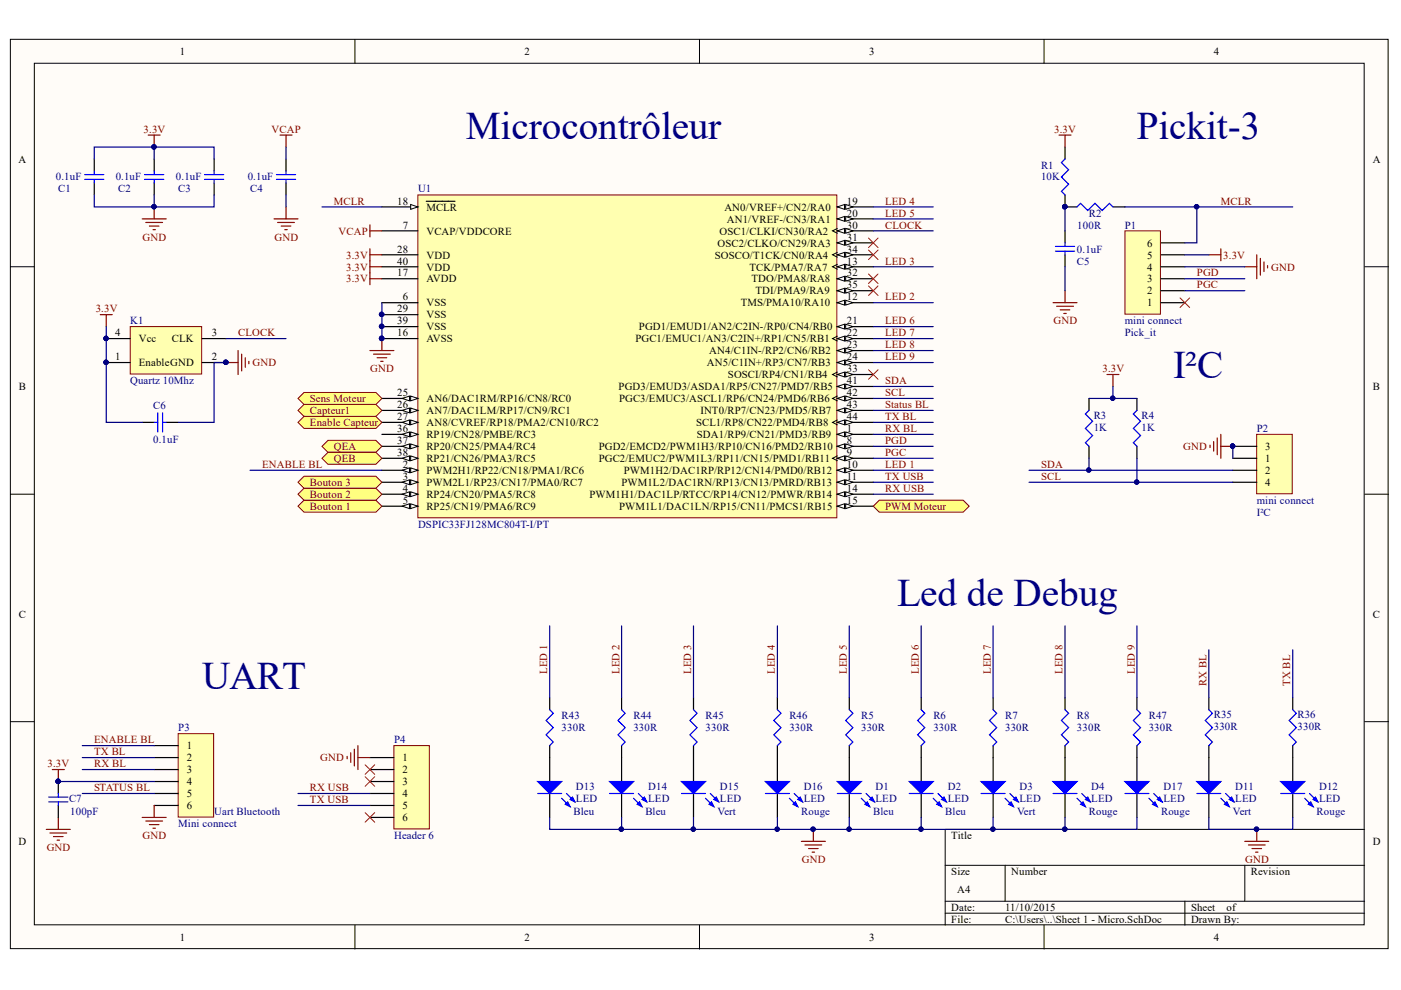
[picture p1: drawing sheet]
<svg xmlns="http://www.w3.org/2000/svg" width="297mm" height="210mm" viewBox="0 0 297 210" stroke-linecap="round" stroke-linejoin="round" font-family="sans-serif">
<defs><g id="words">
<g font-size="8.3" fill="#000080">
<text x="98.8" y="29.4">Microcontrôleur</text>
<text x="241" y="29.4">Pickit-3</text>
<text x="248.7" y="80.2">I²C</text>
<text x="190.2" y="128.4">Led de Debug</text>
<text x="42.9" y="146.2">UART</text>
</g>
<g font-size="2.3">
<text x="38.1" y="11.7">1</text>
<text x="111.2" y="11.7">2</text>
<text x="184.3" y="11.7">3</text>
<text x="257.3" y="11.7">4</text>
<text x="3.9" y="34.5">A</text>
<text x="291.1" y="34.5">A</text>
<text x="84.2" y="43.4">18</text>
<text x="90.4" y="44.7">MCLR</text>
<text x="153.6" y="44.7">AN0/VREF+/CN2/RA0</text>
<text x="154.1" y="47.2">AN1/VREF-/CN3/RA1</text>
<text x="179.5" y="43.4">19</text>
<text x="179.5" y="46">20</text>
<text x="84.2" y="53.6">28</text>
<text x="85.4" y="48.5">7</text>
<text x="90.4" y="49.8">VCAP/VDDCORE</text>
<text x="152.1" y="52.3">OSC2/CLKO/CN29/RA3</text>
<text x="152.6" y="49.8">OSC1/CLKI/CN30/RA2</text>
<text x="179.5" y="48.5">30</text>
<text x="179.5" y="51">31</text>
<text x="179.5" y="53.6">34</text>
<text x="243.2" y="52.3">6</text>
<text x="84.2" y="58.6">17</text>
<text x="84.2" y="56.1">40</text>
<text x="90.4" y="59.9">AVDD</text>
<text x="90.4" y="54.8">VDD</text>
<text x="90.4" y="57.4">VDD</text>
<text x="151.5" y="54.8">SOSCO/T1CK/CN0/RA4</text>
<text x="158.9" y="57.4">TCK/PMA7/RA7</text>
<text x="159.3" y="59.9">TDO/PMA8/RA8</text>
<text x="179.5" y="56.1">13</text>
<text x="179.5" y="58.6">32</text>
<text x="243.2" y="59.9">3</text>
<text x="243.2" y="57.4">4</text>
<text x="243.2" y="54.8">5</text>
<text x="85.4" y="63.7">6</text>
<text x="90.4" y="65">VSS</text>
<text x="157" y="65">TMS/PMA10/RA10</text>
<text x="160.2" y="62.4">TDI/PMA9/RA9</text>
<text x="179.5" y="63.7">12</text>
<text x="179.5" y="61.2">35</text>
<text x="243.2" y="65">1</text>
<text x="243.2" y="62.4">2</text>
<text x="24.4" y="71.3">4</text>
<text x="44.9" y="71.3">3</text>
<text x="84.2" y="71.3">16</text>
<text x="84.2" y="66.2">29</text>
<text x="84.2" y="68.8">39</text>
<text x="90.4" y="67.5">VSS</text>
<text x="90.4" y="70">VSS</text>
<text x="135.5" y="70">PGD1/EMUD1/AN2/C2IN-/RP0/CN4/RB0</text>
<text x="179.5" y="68.8">21</text>
<text x="179.5" y="71.3">22</text>
<text x="24.4" y="76.4">1</text>
<text x="29.4" y="72.6">Vcc</text>
<text x="29.4" y="77.6">EnableGND</text>
<text x="36.4" y="72.6">CLK</text>
<text x="44.9" y="76.4">2</text>
<text x="90.4" y="72.6">AVSS</text>
<text x="134.7" y="72.6">PGC1/EMUC1/AN3/C2IN+/RP1/CN5/RB1</text>
<text x="149.9" y="77.6">AN5/C1IN+/RP3/CN7/RB3</text>
<text x="150.4" y="75.1">AN4/C1IN-/RP2/CN6/RB2</text>
<text x="179.5" y="73.8">23</text>
<text x="179.5" y="76.4">24</text>
<text x="4" y="82.7">B</text>
<text x="84.2" y="84">25</text>
<text x="131.2" y="82.7">PGD3/EMUD3/ASDA1/RP5/CN27/PMD7/RB5</text>
<text x="154.3" y="80.2">SOSCI/RP4/CN1/RB4</text>
<text x="179.5" y="78.9">33</text>
<text x="179.5" y="81.4">41</text>
<text x="179.5" y="84">42</text>
<text x="291.1" y="82.7">B</text>
<text x="84.2" y="86.5">26</text>
<text x="84.2" y="89">27</text>
<text x="90.4" y="85.2">AN6/DAC1RM/RP16/CN8/RC0</text>
<text x="90.4" y="87.8">AN7/DAC1LM/RP17/CN9/RC1</text>
<text x="131.2" y="85.2">PGC3/EMUC3/ASCL1/RP6/CN24/PMD6/RB6</text>
<text x="148.5" y="87.8">INT0/RP7/CN23/PMD5/RB7</text>
<text x="179.5" y="86.5">43</text>
<text x="179.5" y="89">44</text>
<text x="84.2" y="91.6">36</text>
<text x="84.2" y="94.1">37</text>
<text x="90.4" y="90.3">AN8/CVREF/RP18/PMA2/CN10/RC2</text>
<text x="90.4" y="92.8">RP19/CN28/PMBE/RC3</text>
<text x="90.4" y="95.4">RP20/CN25/PMA4/RC4</text>
<text x="126.9" y="95.4">PGD2/EMCD2/PWM1H3/RP10/CN16/PMD2/RB10</text>
<text x="147.6" y="90.3">SCL1/RP8/CN22/PMD4/RB8</text>
<text x="147.7" y="92.8">SDA1/RP9/CN21/PMD3/RB9</text>
<text x="179.5" y="91.6">1</text>
<text x="179.5" y="94.1">8</text>
<text x="268.2" y="95.4">3</text>
<text x="84.2" y="96.6">38</text>
<text x="85.4" y="99.2">2</text>
<text x="85.4" y="101.7">3</text>
<text x="90.4" y="100.4">PWM2H1/RP22/CN18/PMA1/RC6</text>
<text x="90.4" y="97.9">RP21/CN26/PMA3/RC5</text>
<text x="126.9" y="97.9">PGC2/EMUC2/PWM1L3/RP11/CN15/PMD1/RB11</text>
<text x="132.3" y="100.4">PWM1H2/DAC1RP/RP12/CN14/PMD0/RB12</text>
<text x="179.5" y="96.6">9</text>
<text x="179.5" y="99.2">10</text>
<text x="179.5" y="101.7">11</text>
<text x="268.2" y="97.9">1</text>
<text x="268.2" y="100.4">2</text>
<text x="85.4" y="104.3">4</text>
<text x="85.4" y="106.9">5</text>
<text x="90.4" y="103">PWM2L1/RP23/CN17/PMA0/RC7</text>
<text x="90.4" y="105.6">RP24/CN20/PMA5/RC8</text>
<text x="125" y="105.6">PWM1H1/DAC1LP/RTCC/RP14/CN12/PMWR/RB14</text>
<text x="131.8" y="103">PWM1L2/DAC1RN/RP13/CN13/PMRD/RB13</text>
<text x="179.5" y="104.3">14</text>
<text x="179.5" y="106.9">15</text>
<text x="268.2" y="103">4</text>
<text x="90.4" y="108.1">RP25/CN19/PMA6/RC9</text>
<text x="131.2" y="108.1">PWM1L1/DAC1LN/RP15/CN11/PMCS1/RB15</text>
<text x="4" y="130.9">C</text>
<text x="291.1" y="130.9">C</text>
<text x="39.6" y="158.8">1</text>
<text x="39.6" y="161.4">2</text>
<text x="85.3" y="161.4">1</text>
<text x="39.6" y="164">3</text>
<text x="39.6" y="166.5">4</text>
<text x="85.3" y="164">2</text>
<text x="85.3" y="166.5">3</text>
<text x="39.6" y="169">5</text>
<text x="39.6" y="171.6">6</text>
<text x="85.3" y="169">4</text>
<text x="85.3" y="171.6">5</text>
<text x="3.9" y="179.2">D</text>
<text x="85.3" y="174.1">6</text>
<text x="201.7" y="177.9">Title</text>
<text x="291.1" y="179.2">D</text>
<text x="201.7" y="185.5">Size</text>
<text x="214.4" y="185.5">Number</text>
<text x="265.2" y="185.5">Revision</text>
<text x="203" y="189.3">A4</text>
<text x="201.7" y="193.1">Date:</text>
<text x="201.7" y="195.7">File:</text>
<text x="213.1" y="193.1">11/10/2015</text>
<text x="213.1" y="195.7">C:\Users\..\Sheet 1 - Micro.SchDoc</text>
<text x="252.5" y="193.1">Sheet</text>
<text x="252.5" y="195.7">Drawn By:</text>
<text x="260.1" y="193.1">of</text>
<text x="38.1" y="199.5">1</text>
<text x="111.2" y="199.5">2</text>
<text x="184.3" y="199.5">3</text>
<text x="257.3" y="199.5">4</text>
</g>
<g font-size="2.3" fill="#800000">
<text x="30.4" y="28.1">3.3V</text>
<text x="57.6" y="28.1">VCAP</text>
<text x="223.5" y="28.1">3.3V</text>
<text x="70.8" y="43.4">MCLR</text>
<text x="187.7" y="43.4">LED 4</text>
<text x="187.7" y="46">LED 5</text>
<text x="258.9" y="43.4">MCLR</text>
<text x="30.2" y="51">GND</text>
<text x="58.2" y="51">GND</text>
<text x="71.8" y="49.8">VCAP</text>
<text x="187.7" y="48.5">CLOCK</text>
<text x="73.4" y="54.8">3.3V</text>
<text x="73.4" y="57.4">3.3V</text>
<text x="73.4" y="59.9">3.3V</text>
<text x="187.7" y="56.1">LED 3</text>
<text x="253.8" y="58.6">PGD</text>
<text x="259.4" y="54.8">3.3V</text>
<text x="269.5" y="57.4">GND</text>
<text x="187.7" y="63.7">LED 2</text>
<text x="253.8" y="61.2">PGC</text>
<text x="20.3" y="66.2">3.3V</text>
<text x="50.5" y="71.3">CLOCK</text>
<text x="187.7" y="68.8">LED 6</text>
<text x="187.7" y="71.3">LED 7</text>
<text x="223.3" y="68.8">GND</text>
<text x="53.5" y="77.6">GND</text>
<text x="187.7" y="73.8">LED 8</text>
<text x="187.7" y="76.4">LED 9</text>
<text x="78.5" y="78.9">GND</text>
<text x="187.7" y="81.4">SDA</text>
<text x="187.7" y="84">SCL</text>
<text x="233.7" y="78.9">3.3V</text>
<text x="65.7" y="85.2">Sens Moteur</text>
<text x="65.7" y="87.8">Capteur1</text>
<text x="187.7" y="86.5">Status BL</text>
<text x="187.7" y="89">TX BL</text>
<text x="65.7" y="90.3">Enable Capteur</text>
<text x="70.8" y="95.4">QEA</text>
<text x="187.7" y="91.6">RX BL</text>
<text x="187.7" y="94.1">PGD</text>
<text x="250.8" y="95.4">GND</text>
<text x="55.6" y="99.2">ENABLE BL</text>
<text x="70.8" y="97.9">QEB</text>
<text x="187.7" y="96.6">PGC</text>
<text x="187.7" y="101.7">TX USB</text>
<text x="187.7" y="99.2">LED 1</text>
<text x="220.7" y="99.2">SDA</text>
<text x="220.7" y="101.7">SCL</text>
<text x="65.7" y="105.6">Bouton 2</text>
<text x="65.7" y="103">Bouton 3</text>
<text x="187.7" y="104.3">RX USB</text>
<text x="65.7" y="108.1">Bouton 1</text>
<text x="187.7" y="108.1">PWM Moteur</text>
<text x="116" y="142.9" transform="rotate(-90 116 142.9)">LED 1</text>
<text x="131.3" y="142.9" transform="rotate(-90 131.3 142.9)">LED 2</text>
<text x="146.6" y="142.9" transform="rotate(-90 146.6 142.9)">LED 3</text>
<text x="164.3" y="142.9" transform="rotate(-90 164.3 142.9)">LED 4</text>
<text x="179.5" y="142.9" transform="rotate(-90 179.5 142.9)">LED 5</text>
<text x="194.8" y="142.9" transform="rotate(-90 194.8 142.9)">LED 6</text>
<text x="210.1" y="142.9" transform="rotate(-90 210.1 142.9)">LED 7</text>
<text x="225.3" y="142.9" transform="rotate(-90 225.3 142.9)">LED 8</text>
<text x="240.6" y="142.9" transform="rotate(-90 240.6 142.9)">LED 9</text>
<text x="255.8" y="145.4" transform="rotate(-90 255.8 145.4)">RX BL</text>
<text x="273.6" y="145.4" transform="rotate(-90 273.6 145.4)">TX BL</text>
<text x="20" y="157.6">ENABLE BL</text>
<text x="20" y="160.1">TX BL</text>
<text x="67.9" y="161.4">GND</text>
<text x="10.1" y="162.6">3.3V</text>
<text x="20" y="162.6">RX BL</text>
<text x="20" y="167.8">STATUS BL</text>
<text x="65.7" y="167.8">RX USB</text>
<text x="65.7" y="170.3">TX USB</text>
<text x="30.2" y="177.9">GND</text>
<text x="9.9" y="180.5">GND</text>
<text x="170" y="183">GND</text>
<text x="264" y="183">GND</text>
</g>
<g font-size="2.3" fill="#000080">
<text x="220.7" y="35.7">R1</text>
<text x="11.8" y="38.3">0.1uF</text>
<text x="12.3" y="40.8">C1</text>
<text x="24.5" y="38.3">0.1uF</text>
<text x="25" y="40.8">C2</text>
<text x="37.3" y="38.3">0.1uF</text>
<text x="37.8" y="40.8">C3</text>
<text x="52.5" y="38.3">0.1uF</text>
<text x="53" y="40.8">C4</text>
<text x="88.6" y="40.8">U1</text>
<text x="220.7" y="38.3">10K</text>
<text x="230.9" y="46">R2</text>
<text x="228.3" y="53.6">0.1uF</text>
<text x="228.4" y="48.5">100R</text>
<text x="238.5" y="48.5">P1</text>
<text x="228.3" y="56.1">C5</text>
<text x="27.6" y="68.8">K1</text>
<text x="238.5" y="71.3">Pick_it</text>
<text x="238.5" y="68.8">mini connect</text>
<text x="27.6" y="81.4">Quartz 10Mhz</text>
<text x="32.5" y="86.8">C6</text>
<text x="231.9" y="88.8">R3</text>
<text x="242" y="88.8">R4</text>
<text x="32.5" y="93.9">0.1uF</text>
<text x="231.9" y="91.3">1K</text>
<text x="242" y="91.3">1K</text>
<text x="266.5" y="91.6">P2</text>
<text x="266.5" y="106.9">mini connect</text>
<text x="88.6" y="111.9">DSPIC33FJ128MC804T-I/PT</text>
<text x="266.5" y="109.4">I²C</text>
<text x="37.8" y="155">P3</text>
<text x="119.1" y="155">330R</text>
<text x="119.1" y="152.5">R43</text>
<text x="134.3" y="155">330R</text>
<text x="134.3" y="152.5">R44</text>
<text x="149.6" y="152.5">R45</text>
<text x="149.6" y="155">330R</text>
<text x="167.4" y="152.5">R46</text>
<text x="167.4" y="155">330R</text>
<text x="182.6" y="155">330R</text>
<text x="182.6" y="152.5">R5</text>
<text x="197.9" y="155">330R</text>
<text x="197.9" y="152.5">R6</text>
<text x="213.1" y="152.5">R7</text>
<text x="213.1" y="155">330R</text>
<text x="228.3" y="152.5">R8</text>
<text x="228.3" y="155">330R</text>
<text x="243.6" y="152.5">R47</text>
<text x="243.6" y="155">330R</text>
<text x="257.3" y="152.2">R35</text>
<text x="257.3" y="154.8">330R</text>
<text x="275.1" y="152.2">R36</text>
<text x="275.1" y="154.8">330R</text>
<text x="83.6" y="157.6">P4</text>
<text x="122.1" y="167.5">D13</text>
<text x="137.4" y="167.5">D14</text>
<text x="152.6" y="167.5">D15</text>
<text x="170.4" y="167.5">D16</text>
<text x="185.6" y="167.5">D1</text>
<text x="200.9" y="167.5">D2</text>
<text x="216.2" y="167.5">D3</text>
<text x="231.4" y="167.5">D4</text>
<text x="246.7" y="167.5">D17</text>
<text x="261.9" y="167.5">D11</text>
<text x="279.7" y="167.5">D12</text>
<text x="14.6" y="170.1">C7</text>
<text x="14.9" y="172.8">100pF</text>
<text x="45.4" y="172.8">Uart Bluetooth</text>
<text x="121.6" y="172.8">Bleu</text>
<text x="122.1" y="170.1">LED</text>
<text x="136.8" y="172.8">Bleu</text>
<text x="137.4" y="170.1">LED</text>
<text x="152.1" y="172.8">Vert</text>
<text x="152.6" y="170.1">LED</text>
<text x="169.9" y="172.8">Rouge</text>
<text x="170.4" y="170.1">LED</text>
<text x="185.1" y="172.8">Bleu</text>
<text x="185.6" y="170.1">LED</text>
<text x="200.4" y="172.8">Bleu</text>
<text x="200.9" y="170.1">LED</text>
<text x="215.6" y="172.8">Vert</text>
<text x="216.2" y="170.1">LED</text>
<text x="230.9" y="172.8">Rouge</text>
<text x="231.4" y="170.1">LED</text>
<text x="246.2" y="172.8">Rouge</text>
<text x="246.7" y="170.1">LED</text>
<text x="261.4" y="172.8">Vert</text>
<text x="261.9" y="170.1">LED</text>
<text x="279.2" y="172.8">Rouge</text>
<text x="279.7" y="170.1">LED</text>
<text x="37.8" y="175.4">Mini connect</text>
<text x="83.6" y="177.9">Header 6</text>
</g>
</g></defs>
<g fill="#fffcf8" stroke="#000" stroke-width=".21">
<path d="M2.2 8.3h292.1v192.8h-292.1z"/>
<path d="M7.3 13.4h281.9v182.7h-281.9z"/>
</g>
<g fill="none" stroke="#000" stroke-width=".21">
<path d="M75.3 8.3v5.1M148.3 8.3v5.1M221.4 8.3v5.1M2.2 56.6h5.1M289.3 56.6h5.1M2.2 104.8h5.1M289.3 104.8h5.1M2.2 153h5.1M289.3 153h5.1M289.3 175.9h-88.9v20.3M75.3 196.2v5M148.3 196.2v5"/>
<path d="M200.4 183.5h88.9M200.4 191.1h88.9M200.4 193.6h88.9M213.1 183.5v7.6M221.4 196.2v5M251.2 191.1v5.1M263.9 183.5v7.6"/>
</g>
<path d="M225.8 31.2v2.5M225.8 41.3v2.6h2.5M225.8 48.9v2.6M225.8 54v2.6M236 43.9h2.5" fill="none" stroke="#000" stroke-width=".25"/>
<circle cx="225.7" cy="43.8" r=".46" fill="#000080" stroke="#000080" stroke-width=".21"/>
<path d="M225.8 33.7l-.8 .8 1.6 1.5-1.6 1.5 1.6 1.5-1.6 1.6 .8 .7M223.8 52.2h4M223.8 53.3h4M225.8 51.5v.7M225.8 53.3v.7M228.3 43.9l.8-.8 1.5 1.5 1.6-1.5 1.5 1.5 1.5-1.5 .8 .8" fill="none" stroke="#00f" stroke-width=".25"/>
<path d="M224.5 28.6h2.6M225.8 28.6v2.6M223.3 64.2h5M224 64.9h3.6M224.8 65.7h2M225.6 66.5h.5M225.8 61.6v2.6" fill="none" stroke="#800000" stroke-width=".25"/>
<path d="M238.5 48.9h7.5v17.7h-7.5z" fill="#ffffb0" stroke="#800000" stroke-width=".21"/>
<path d="M246.1 59.1h5.1M246.1 56.6h5.1M246.1 54h5.1M246.1 51.5h5.1M246.1 64.2h5.1M246.1 61.6h5.1" fill="none" stroke="#000" stroke-width=".25"/>
<path d="M250.2 63.2l2 2M252.2 63.2l-2 2" fill="none" stroke="#f00" stroke-width=".21"/>
<g fill="none" stroke="#800000" stroke-width=".25">
<path d="M256.3 54h2.5M258.8 52.8v2.5M263.9 56.6h2.6M266.5 54v5.1M267.2 54.8v3.5M268 55.5v2.1M268.7 56.3v.5M9.8 175.9h5.1M10.6 176.6h3.5M11.1 163.2h2.5M11.3 177.4h2.1M12.1 178.1h.5"/>
<path d="M12.4 163.2v2.5M12.4 173.3v2.6"/>
</g>
<circle cx="12.3" cy="165.7" r=".46" fill="#000080" stroke="#000080" stroke-width=".21"/>
<path d="M37.8 155.5h7.5v17.7h-7.5z" fill="#ffffb0" stroke="#800000" stroke-width=".21"/>
<path d="M32.7 158.1h5.1M32.7 160.6h5.1M32.7 163.2h5.1M32.7 165.7h5.1M32.7 168.2h5.1M32.7 170.8h5.1" fill="none" stroke="#000" stroke-width=".25"/>
<path d="M266.4 92.1h7.6v12.6h-7.6z" fill="#ffffb0" stroke="#800000" stroke-width=".21"/>
<path d="M230.9 84.5v2.5M230.9 94.6v2.6M241.1 84.5v2.5M241.1 94.6v2.6M261.4 94.6h5.1M261.4 97.2h5.1M261.4 99.7h5.1M261.4 102.2h5.1M12.4 165.7v2.5M12.4 170.8v2.5" fill="none" stroke="#000" stroke-width=".25"/>
<g fill="#000080" stroke="#000080" stroke-width=".21">
<circle cx="261.3" cy="94.6" r=".46"/>
<circle cx="12.3" cy="165.7" r=".46"/>
<circle cx="266.4" cy="175.8" r=".46"/>
</g>
<path d="M230.9 87l-.8 .8 1.6 1.5-1.6 1.5 1.6 1.5-1.6 1.6 .8 .7M241.1 87l-.8 .8 1.5 1.5-1.5 1.5 1.5 1.5-1.5 1.6 .8 .7M10.3 169h4.1M10.3 170h4.1M12.4 168.2v.8M12.4 170v.8" fill="none" stroke="#00f" stroke-width=".25"/>
<g fill="none" stroke="#800000" stroke-width=".25">
<path d="M234.7 79.4h2.5M236 79.4v2.5M256.6 94.4v.5M257.3 93.6v2M258.1 92.9v3.5M258.8 92.1v5.1M258.8 94.6h2.6M30.1 173.3h5.1M30.9 174.1h3.6M31.7 174.8h2M32.4 175.6h.5M32.7 170.8v2.5"/>
<path d="M263.9 178.4h5.1M264.7 179.2h3.5M265.4 179.9h2.1M266.5 175.9v2.5M266.2 180.7h.5"/>
</g>
<path d="M88.6 41.3h88.8v68.5h-88.8z" fill="#ffffb0" stroke="#800000" stroke-width=".21"/>
<path d="M177.5 92.1h7.7" fill="none" stroke="#000" stroke-width=".25"/>
<path d="M177.5 92.1l1.6-.5v1z" fill="#fffcf8"/>
<path d="M177.5 92.1l1.6-.5v1z" fill="none" stroke="#000" stroke-width=".21"/>
<path d="M179.3 91.6l1.5 .5-1.5 .5z" fill="#fffcf8"/>
<path d="M179.3 91.6l1.5 .5-1.5 .5z" fill="none" stroke="#000" stroke-width=".21"/>
<path d="M81 99.7h7.6" fill="none" stroke="#000" stroke-width=".25"/>
<path d="M87.1 99.2l1.5 .5-1.5 .5z" fill="#fffcf8"/>
<path d="M87.1 99.2l1.5 .5-1.5 .5z" fill="none" stroke="#000" stroke-width=".21"/>
<path d="M85.3 99.7l1.5-.5v1z" fill="#fffcf8"/>
<path d="M85.3 99.7l1.5-.5v1z" fill="none" stroke="#000" stroke-width=".21"/>
<path d="M81 102.2h7.6" fill="none" stroke="#000" stroke-width=".25"/>
<path d="M87.1 101.7l1.5 .5-1.5 .6z" fill="#fffcf8"/>
<path d="M87.1 101.7l1.5 .5-1.5 .6z" fill="none" stroke="#000" stroke-width=".21"/>
<path d="M85.3 102.2l1.5-.5v1.1z" fill="#fffcf8"/>
<path d="M85.3 102.2l1.5-.5v1.1z" fill="none" stroke="#000" stroke-width=".21"/>
<path d="M81 104.8h7.6" fill="none" stroke="#000" stroke-width=".25"/>
<path d="M87.1 104.3l1.5 .5-1.5 .5z" fill="#fffcf8"/>
<path d="M87.1 104.3l1.5 .5-1.5 .5z" fill="none" stroke="#000" stroke-width=".21"/>
<path d="M85.3 104.8l1.5-.5v1z" fill="#fffcf8"/>
<path d="M85.3 104.8l1.5-.5v1z" fill="none" stroke="#000" stroke-width=".21"/>
<path d="M81 107.3h7.6" fill="none" stroke="#000" stroke-width=".25"/>
<path d="M87.1 106.8l1.5 .5-1.5 .5z" fill="#fffcf8"/>
<path d="M87.1 106.8l1.5 .5-1.5 .5z" fill="none" stroke="#000" stroke-width=".21"/>
<path d="M85.3 107.3l1.5-.5v1z" fill="#fffcf8"/>
<path d="M85.3 107.3l1.5-.5v1z" fill="none" stroke="#000" stroke-width=".21"/>
<path d="M81 48.9h7.6M81 64.2h7.6M177.5 94.6h7.7" fill="none" stroke="#000" stroke-width=".25"/>
<path d="M177.5 94.6l1.6-.5v1z" fill="#fffcf8"/>
<path d="M177.5 94.6l1.6-.5v1z" fill="none" stroke="#000" stroke-width=".21"/>
<path d="M179.3 94.1l1.5 .5-1.5 .5z" fill="#fffcf8"/>
<path d="M177.5 96.7l-1 .5 1 .5M179.3 94.1l1.5 .5-1.5 .5z" fill="none" stroke="#000" stroke-width=".21"/>
<path d="M177.5 97.2h7.7" fill="none" stroke="#000" stroke-width=".25"/>
<path d="M177.5 97.2l1.6-.5v1z" fill="#fffcf8"/>
<path d="M177.5 97.2l1.6-.5v1z" fill="none" stroke="#000" stroke-width=".21"/>
<path d="M179.3 96.7l1.5 .5-1.5 .5z" fill="#fffcf8"/>
<path d="M179.3 96.7l1.5 .5-1.5 .5z" fill="none" stroke="#000" stroke-width=".21"/>
<path d="M177.5 99.7h7.7" fill="none" stroke="#000" stroke-width=".25"/>
<path d="M177.5 99.7l1.6-.5v1z" fill="#fffcf8"/>
<path d="M177.5 99.7l1.6-.5v1z" fill="none" stroke="#000" stroke-width=".21"/>
<path d="M179.3 99.2l1.5 .5-1.5 .5z" fill="#fffcf8"/>
<path d="M179.3 99.2l1.5 .5-1.5 .5z" fill="none" stroke="#000" stroke-width=".21"/>
<path d="M177.5 102.2h7.7" fill="none" stroke="#000" stroke-width=".25"/>
<path d="M177.5 102.2l1.6-.5v1.1z" fill="#fffcf8"/>
<path d="M177.5 102.2l1.6-.5v1.1z" fill="none" stroke="#000" stroke-width=".21"/>
<path d="M179.3 101.7l1.5 .5-1.5 .6z" fill="#fffcf8"/>
<path d="M179.3 101.7l1.5 .5-1.5 .6z" fill="none" stroke="#000" stroke-width=".21"/>
<path d="M177.5 64.2h7.7" fill="none" stroke="#000" stroke-width=".25"/>
<path d="M177.5 64.2l1.6-.5v1z" fill="#fffcf8"/>
<path d="M177.5 64.2l1.6-.5v1z" fill="none" stroke="#000" stroke-width=".21"/>
<path d="M179.3 63.7l1.5 .5-1.5 .5z" fill="#fffcf8"/>
<path d="M177.5 56.1l-1 .5 1 .5M179.3 63.7l1.5 .5-1.5 .5z" fill="none" stroke="#000" stroke-width=".21"/>
<path d="M177.5 56.6h7.7" fill="none" stroke="#000" stroke-width=".25"/>
<path d="M177.5 56.6l1.6-.5v1z" fill="#fffcf8"/>
<path d="M177.5 56.6l1.6-.5v1z" fill="none" stroke="#000" stroke-width=".21"/>
<path d="M179.3 56.1l1.5 .5-1.5 .5z" fill="#fffcf8"/>
<path d="M179.3 56.1l1.5 .5-1.5 .5z" fill="none" stroke="#000" stroke-width=".21"/>
<path d="M177.5 104.8h7.7" fill="none" stroke="#000" stroke-width=".25"/>
<path d="M177.5 104.8l1.6-.5v1z" fill="#fffcf8"/>
<path d="M177.5 104.8l1.6-.5v1z" fill="none" stroke="#000" stroke-width=".21"/>
<path d="M179.3 104.3l1.5 .5-1.5 .5z" fill="#fffcf8"/>
<path d="M179.3 104.3l1.5 .5-1.5 .5z" fill="none" stroke="#000" stroke-width=".21"/>
<path d="M177.5 107.3h7.7" fill="none" stroke="#000" stroke-width=".25"/>
<path d="M177.5 107.3l1.6-.5v1z" fill="#fffcf8"/>
<path d="M177.5 107.3l1.6-.5v1z" fill="none" stroke="#000" stroke-width=".21"/>
<path d="M179.3 106.8l1.5 .5-1.5 .5z" fill="#fffcf8"/>
<path d="M179.3 106.8l1.5 .5-1.5 .5z" fill="none" stroke="#000" stroke-width=".21"/>
<path d="M81 59.1h7.6M81 43.9h7.6M81 71.8h7.6" fill="none" stroke="#000" stroke-width=".25"/>
<circle cx="80.9" cy="71.8" r=".47" fill="#000080" stroke="#000080" stroke-width=".21"/>
<path d="M87.1 43.4l1.5 .5-1.5 .5z" fill="#fffcf8"/>
<path d="M87.1 43.4l1.5 .5-1.5 .5z" fill="none" stroke="#000" stroke-width=".21"/>
<path d="M90.4 42.7h6.1M177.5 43.9h7.7" fill="none" stroke="#000" stroke-width=".25"/>
<path d="M177.5 43.9l1.6-.5v1z" fill="#fffcf8"/>
<path d="M177.5 43.9l1.6-.5v1z" fill="none" stroke="#000" stroke-width=".21"/>
<path d="M179.3 43.4l1.5 .5-1.5 .5z" fill="#fffcf8"/>
<path d="M179.3 43.4l1.5 .5-1.5 .5z" fill="none" stroke="#000" stroke-width=".21"/>
<path d="M177.5 46.4h7.7" fill="none" stroke="#000" stroke-width=".25"/>
<path d="M177.5 46.4l1.6-.5v1z" fill="#fffcf8"/>
<path d="M177.5 46.4l1.6-.5v1z" fill="none" stroke="#000" stroke-width=".21"/>
<path d="M179.3 45.9l1.5 .5-1.5 .5z" fill="#fffcf8"/>
<path d="M179.3 45.9l1.5 .5-1.5 .5z" fill="none" stroke="#000" stroke-width=".21"/>
<path d="M177.5 69.3h7.7" fill="none" stroke="#000" stroke-width=".25"/>
<path d="M177.5 69.3l1.6-.6v1.1z" fill="#fffcf8"/>
<path d="M177.5 69.3l1.6-.6v1.1z" fill="none" stroke="#000" stroke-width=".21"/>
<path d="M179.3 68.7l1.5 .6-1.5 .5z" fill="#fffcf8"/>
<path d="M177.5 71.3l-1 .5 1 .5M179.3 68.7l1.5 .6-1.5 .5z" fill="none" stroke="#000" stroke-width=".21"/>
<path d="M177.5 71.8h7.7" fill="none" stroke="#000" stroke-width=".25"/>
<path d="M177.5 71.8l1.6-.5v1z" fill="#fffcf8"/>
<path d="M177.5 71.8l1.6-.5v1z" fill="none" stroke="#000" stroke-width=".21"/>
<path d="M179.3 71.3l1.5 .5-1.5 .5z" fill="#fffcf8"/>
<path d="M179.3 71.3l1.5 .5-1.5 .5z" fill="none" stroke="#000" stroke-width=".21"/>
<path d="M177.5 74.3h7.7" fill="none" stroke="#000" stroke-width=".25"/>
<path d="M177.5 74.3l1.6-.5v1z" fill="#fffcf8"/>
<path d="M177.5 74.3l1.6-.5v1z" fill="none" stroke="#000" stroke-width=".21"/>
<path d="M179.3 73.8l1.5 .5-1.5 .5z" fill="#fffcf8"/>
<path d="M179.3 73.8l1.5 .5-1.5 .5z" fill="none" stroke="#000" stroke-width=".21"/>
<path d="M177.5 76.9h7.7" fill="none" stroke="#000" stroke-width=".25"/>
<path d="M177.5 76.9l1.6-.5v1z" fill="#fffcf8"/>
<path d="M177.5 76.9l1.6-.5v1z" fill="none" stroke="#000" stroke-width=".21"/>
<path d="M179.3 76.4l1.5 .5-1.5 .5z" fill="#fffcf8"/>
<path d="M179.3 76.4l1.5 .5-1.5 .5z" fill="none" stroke="#000" stroke-width=".21"/>
<path d="M81 84.5h7.6" fill="none" stroke="#000" stroke-width=".25"/>
<path d="M87.1 84l1.5 .5-1.5 .5z" fill="#fffcf8"/>
<path d="M87.1 84l1.5 .5-1.5 .5z" fill="none" stroke="#000" stroke-width=".21"/>
<path d="M85.3 84.5l1.5-.5v1z" fill="#fffcf8"/>
<path d="M85.3 84.5l1.5-.5v1z" fill="none" stroke="#000" stroke-width=".21"/>
<path d="M81 87h7.6" fill="none" stroke="#000" stroke-width=".25"/>
<path d="M87.1 86.5l1.5 .5-1.5 .5z" fill="#fffcf8"/>
<path d="M87.1 86.5l1.5 .5-1.5 .5z" fill="none" stroke="#000" stroke-width=".21"/>
<path d="M85.3 87l1.5-.5v1z" fill="#fffcf8"/>
<path d="M85.3 87l1.5-.5v1z" fill="none" stroke="#000" stroke-width=".21"/>
<path d="M81 89.6h7.6" fill="none" stroke="#000" stroke-width=".25"/>
<path d="M87.1 89l1.5 .6-1.5 .5z" fill="#fffcf8"/>
<path d="M87.1 89l1.5 .6-1.5 .5z" fill="none" stroke="#000" stroke-width=".21"/>
<path d="M85.3 89.6l1.5-.6v1.1z" fill="#fffcf8"/>
<path d="M177.5 48.4l-1 .5 1 .6M85.3 89.6l1.5-.6v1.1z" fill="none" stroke="#000" stroke-width=".21"/>
<path d="M81 54h7.6M177.5 48.9h7.7M81 66.7h7.6" fill="none" stroke="#000" stroke-width=".25"/>
<circle cx="80.9" cy="66.7" r=".46" fill="#000080" stroke="#000080" stroke-width=".21"/>
<path d="M177.5 48.9l1.6-.5v1.1z" fill="#fffcf8"/>
<path d="M177.5 48.9l1.6-.5v1.1z" fill="none" stroke="#000" stroke-width=".21"/>
<path d="M179.3 48.4l1.5 .5-1.5 .6z" fill="#fffcf8"/>
<path d="M179.3 48.4l1.5 .5-1.5 .6z" fill="none" stroke="#000" stroke-width=".21"/>
<path d="M177.5 51.5h7.7" fill="none" stroke="#000" stroke-width=".25"/>
<path d="M177.5 51.5l1.6-.5v1z" fill="#fffcf8"/>
<path d="M177.5 51.5l1.6-.5v1z" fill="none" stroke="#000" stroke-width=".21"/>
<path d="M179.3 51l1.5 .5-1.5 .5z" fill="#fffcf8"/>
<path d="M179.3 51l1.5 .5-1.5 .5z" fill="none" stroke="#000" stroke-width=".21"/>
<path d="M177.5 59.1h7.7" fill="none" stroke="#000" stroke-width=".25"/>
<path d="M177.5 59.1l1.6-.5v1z" fill="#fffcf8"/>
<path d="M177.5 59.1l1.6-.5v1z" fill="none" stroke="#000" stroke-width=".21"/>
<path d="M179.3 58.6l1.5 .5-1.5 .5z" fill="#fffcf8"/>
<path d="M179.3 58.6l1.5 .5-1.5 .5zM177.5 78.9l-1 .5 1 .5" fill="none" stroke="#000" stroke-width=".21"/>
<path d="M177.5 79.4h7.7" fill="none" stroke="#000" stroke-width=".25"/>
<path d="M177.5 79.4l1.6-.5v1z" fill="#fffcf8"/>
<path d="M177.5 79.4l1.6-.5v1z" fill="none" stroke="#000" stroke-width=".21"/>
<path d="M179.3 78.9l1.5 .5-1.5 .5z" fill="#fffcf8"/>
<path d="M177.5 53.5l-1 .5 1 .5M179.3 78.9l1.5 .5-1.5 .5z" fill="none" stroke="#000" stroke-width=".21"/>
<path d="M177.5 54h7.7" fill="none" stroke="#000" stroke-width=".25"/>
<path d="M177.5 54l1.6-.5v1z" fill="#fffcf8"/>
<path d="M177.5 54l1.6-.5v1z" fill="none" stroke="#000" stroke-width=".21"/>
<path d="M179.3 53.5l1.5 .5-1.5 .5z" fill="#fffcf8"/>
<path d="M179.3 53.5l1.5 .5-1.5 .5z" fill="none" stroke="#000" stroke-width=".21"/>
<path d="M177.5 61.6h7.7" fill="none" stroke="#000" stroke-width=".25"/>
<path d="M177.5 61.6l1.6-.5v1z" fill="#fffcf8"/>
<path d="M177.5 61.6l1.6-.5v1z" fill="none" stroke="#000" stroke-width=".21"/>
<path d="M179.3 61.1l1.5 .5-1.5 .5z" fill="#fffcf8"/>
<path d="M179.3 61.1l1.5 .5-1.5 .5z" fill="none" stroke="#000" stroke-width=".21"/>
<path d="M81 92.1h7.6" fill="none" stroke="#000" stroke-width=".25"/>
<path d="M87.1 91.6l1.5 .5-1.5 .5z" fill="#fffcf8"/>
<path d="M87.1 91.6l1.5 .5-1.5 .5z" fill="none" stroke="#000" stroke-width=".21"/>
<path d="M85.3 92.1l1.5-.5v1z" fill="#fffcf8"/>
<path d="M85.3 92.1l1.5-.5v1z" fill="none" stroke="#000" stroke-width=".21"/>
<path d="M81 94.6h7.6" fill="none" stroke="#000" stroke-width=".25"/>
<path d="M87.1 94.1l1.5 .5-1.5 .5z" fill="#fffcf8"/>
<path d="M87.1 94.1l1.5 .5-1.5 .5z" fill="none" stroke="#000" stroke-width=".21"/>
<path d="M85.3 94.6l1.5-.5v1z" fill="#fffcf8"/>
<path d="M85.3 94.6l1.5-.5v1z" fill="none" stroke="#000" stroke-width=".21"/>
<path d="M81 97.2h7.6" fill="none" stroke="#000" stroke-width=".25"/>
<path d="M87.1 96.7l1.5 .5-1.5 .5z" fill="#fffcf8"/>
<path d="M87.1 96.7l1.5 .5-1.5 .5z" fill="none" stroke="#000" stroke-width=".21"/>
<path d="M85.3 97.2l1.5-.5v1z" fill="#fffcf8"/>
<path d="M85.3 97.2l1.5-.5v1z" fill="none" stroke="#000" stroke-width=".21"/>
<path d="M81 56.6h7.6M81 69.3h7.6M177.5 81.9h7.7" fill="none" stroke="#000" stroke-width=".25"/>
<circle cx="80.9" cy="69.2" r=".46" fill="#000080" stroke="#000080" stroke-width=".21"/>
<path d="M177.5 81.9l1.6-.5v1z" fill="#fffcf8"/>
<path d="M177.5 81.9l1.6-.5v1z" fill="none" stroke="#000" stroke-width=".21"/>
<path d="M179.3 81.4l1.5 .5-1.5 .5z" fill="#fffcf8"/>
<path d="M177.5 84l-1 .5 1 .5M179.3 81.4l1.5 .5-1.5 .5z" fill="none" stroke="#000" stroke-width=".21"/>
<path d="M177.5 84.5h7.7" fill="none" stroke="#000" stroke-width=".25"/>
<path d="M177.5 84.5l1.6-.5v1z" fill="#fffcf8"/>
<path d="M177.5 84.5l1.6-.5v1z" fill="none" stroke="#000" stroke-width=".21"/>
<path d="M179.3 84l1.5 .5-1.5 .5z" fill="#fffcf8"/>
<path d="M179.3 84l1.5 .5-1.5 .5z" fill="none" stroke="#000" stroke-width=".21"/>
<path d="M177.5 87h7.7" fill="none" stroke="#000" stroke-width=".25"/>
<path d="M177.5 87l1.6-.5v1z" fill="#fffcf8"/>
<path d="M177.5 87l1.6-.5v1z" fill="none" stroke="#000" stroke-width=".21"/>
<path d="M179.3 86.5l1.5 .5-1.5 .5z" fill="#fffcf8"/>
<path d="M177.5 89l-1 .6 1 .5M179.3 86.5l1.5 .5-1.5 .5z" fill="none" stroke="#000" stroke-width=".21"/>
<path d="M177.5 89.6h7.7" fill="none" stroke="#000" stroke-width=".25"/>
<path d="M177.5 89.6l1.6-.6v1.1z" fill="#fffcf8"/>
<path d="M177.5 89.6l1.6-.6v1.1z" fill="none" stroke="#000" stroke-width=".21"/>
<path d="M179.3 89l1.5 .6-1.5 .5z" fill="#fffcf8"/>
<path d="M179.3 89l1.5 .6-1.5 .5z" fill="none" stroke="#000" stroke-width=".21"/>
<g fill="#000080" stroke="#000080" stroke-width=".21">
<circle cx="80.9" cy="71.8" r=".47"/>
<circle cx="80.9" cy="66.7" r=".46"/>
<circle cx="80.9" cy="69.2" r=".46"/>
<circle cx="32.6" cy="31.1" r=".46"/>
<circle cx="32.6" cy="43.8" r=".46"/>
</g>
<g fill="none" stroke="#800000" stroke-width=".25">
<path d="M31.4 28.6h2.6M32.7 28.6v2.6M59.4 28.6h2.5M60.6 28.6v2.6M30.1 46.4h5.1M30.9 47.2h3.6M31.7 47.9h2M32.4 48.7h.5M32.7 43.9v2.5M58.1 46.4h5.1M58.9 47.2h3.5M59.6 47.9h2.1"/>
<path d="M60.4 48.7h.5M60.6 43.9v2.5M78.4 47.7v2.5M78.4 52.8v7.6M78.4 54h2.6M78.4 56.6h2.6M78.4 59.1h2.6M78.4 48.9h2.6M78.4 74.3h5.1M79.2 75.1h3.5M80 75.9h2M80.7 76.6h.5"/>
<path d="M81 71.8v2.5"/>
</g>
<path d="M20 33.7v2.6M20 38.8v2.5M32.7 33.7v2.6M32.7 38.8v2.5M45.4 33.7v2.6M45.4 38.8v2.5M60.6 33.7v2.6M60.6 38.8v2.5M256.3 147.9v2.6M256.3 158.1v7.6M256.3 168.2v5.1" fill="none" stroke="#000" stroke-width=".25"/>
<g fill="none" stroke="#00f" stroke-width=".25">
<path d="M18 37h4M18 38h4M20 36.3v.7M20 38v.8M30.7 37h4M30.7 38h4M32.7 36.3v.7M32.7 38v.8M43.4 37h4M43.4 38h4M45.4 36.3v.7M45.4 38v.8"/>
<path d="M58.6 37h4.1M58.6 38h4.1M60.6 36.3v.7M60.6 38v.8M256.3 150.5l.8 .7-1.6 1.6 1.6 1.5-1.6 1.5 1.6 1.5-.8 .8"/>
</g>
<path d="M253.8 165.7h5l-2.5 2.5z" fill="#00f"/>
<path d="M253.8 165.7h5l-2.5 2.5zM258.8 169.3l1.8 1.7M259.9 168.2l1.7 1.8" fill="none" stroke="#00f" stroke-width=".25"/>
<path d="M259.6 170.5l.5-.5 .5 1z" fill="#00f"/>
<path d="M259.6 170.5l.5-.5 .5 1z" fill="none" stroke="#00f" stroke-width=".25"/>
<path d="M260.6 169.5l.5-.5 .5 1z" fill="#00f"/>
<path d="M274.1 150.5l.7 .7-1.5 1.6 1.5 1.5-1.5 1.5 1.5 1.5-.7 .8M253.8 168.2h5M260.6 169.5l.5-.5 .5 1z" fill="none" stroke="#00f" stroke-width=".25"/>
<path d="M274.1 147.9v2.6M274.1 158.1v7.6M274.1 168.2v5.1" fill="none" stroke="#000" stroke-width=".25"/>
<path d="M271.5 165.7h5.1l-2.5 2.5z" fill="#00f"/>
<path d="M271.5 165.7h5.1l-2.5 2.5zM276.6 169.3l1.8 1.7M277.6 168.2l1.8 1.8" fill="none" stroke="#00f" stroke-width=".25"/>
<path d="M277.4 170.5l.5-.5 .5 1z" fill="#00f"/>
<path d="M277.4 170.5l.5-.5 .5 1z" fill="none" stroke="#00f" stroke-width=".25"/>
<path d="M278.4 169.5l.5-.5 .5 1z" fill="#00f"/>
<path d="M271.5 168.2h5.1M278.4 169.5l.5-.5 .5 1z" fill="none" stroke="#00f" stroke-width=".25"/>
<path d="M21.3 66.7h2.5M22.5 66.7v2.6M47.9 76.9h2.6M50.5 74.3v5.1M51.2 75.1v3.5M52 75.9v2M52.8 76.6v.5" fill="none" stroke="#800000" stroke-width=".25"/>
<circle cx="47.9" cy="76.8" r=".46" fill="#000080" stroke="#000080" stroke-width=".21"/>
<path d="M27.6 69.3h15.2v10h-15.2z" fill="#ffffb0" stroke="#800000" stroke-width=".21"/>
<path d="M22.5 71.8h5.1M22.5 76.9h5.1M42.9 71.8h5M42.9 76.9h5" fill="none" stroke="#000" stroke-width=".25"/>
<g fill="#000080" stroke="#000080" stroke-width=".21">
<circle cx="22.5" cy="71.8" r=".46"/>
<circle cx="47.9" cy="76.8" r=".46"/>
<circle cx="22.5" cy="76.8" r=".46"/>
</g>
<g fill="#ffff80" stroke="#800000" stroke-width=".21">
<path d="M185.2 107.3l1.2-1.2h17.8l1.3 1.2-1.3 1.3h-17.8z" fill-rule="evenodd"/>
<path d="M63.2 84.5l1.3-1.3h15.2l1.3 1.3-1.3 1.2h-15.2z" fill-rule="evenodd"/>
<path d="M63.2 87l1.3-1.3h15.2l1.3 1.3-1.3 1.3h-15.2z" fill-rule="evenodd"/>
<path d="M68.3 94.6l1.2-1.2h10.2l1.3 1.2-1.3 1.3h-10.2z" fill-rule="evenodd"/>
<path d="M68.3 97.2l1.2-1.3h10.2l1.3 1.3-1.3 1.2h-10.2z" fill-rule="evenodd"/>
</g>
<path d="M184.1 50.5l2.1 2M186.2 50.5l-2.1 2M184.1 60.6l2.1 2.1M186.2 60.6l-2.1 2.1" fill="none" stroke="#f00" stroke-width=".21"/>
<path d="M30.1 89.6h2.6M35.2 89.6h2.6" fill="none" stroke="#000" stroke-width=".25"/>
<path d="M32.7 89.6h.8M33.5 87.5v4.1M34.5 87.5v4.1M34.5 89.6h.7" fill="none" stroke="#00f" stroke-width=".25"/>
<path d="M83.5 158.1h7.5v17.7h-7.5z" fill="#ffffb0" stroke="#800000" stroke-width=".21"/>
<path d="M180.1 147.9v2.6M180.1 158.1v2.5M195.3 147.9v2.6M195.3 158.1v7.6M78.4 160.6h5.1M78.4 163.2h5.1M78.4 165.7h5.1M78.4 168.2h5.1M78.4 170.8h5.1M78.4 173.3h5.1M195.3 168.2v5.1" fill="none" stroke="#000" stroke-width=".25"/>
<path d="M74.4 159.6v2M75.1 158.8v3.6M75.9 158.1v5.1M73.6 160.4v.5M75.9 160.6h2.5" fill="none" stroke="#800000" stroke-width=".25"/>
<path d="M77.4 162.1l2 2.1M77.4 164.7l2 2M77.4 172.3l2 2M79.4 162.1l-2 2.1M79.4 164.7l-2 2M79.4 172.3l-2 2" fill="none" stroke="#f00" stroke-width=".21"/>
<path d="M180.1 150.5l.7 .7-1.5 1.6 1.5 1.5-1.5 1.5 1.5 1.5-.7 .8M195.3 150.5l.8 .7-1.5 1.6 1.5 1.5-1.5 1.5 1.5 1.5-.8 .8" fill="none" stroke="#00f" stroke-width=".25"/>
<path d="M192.8 165.7h5.1l-2.6 2.5z" fill="#00f"/>
<path d="M192.8 165.7h5.1l-2.6 2.5zM197.9 169.3l1.7 1.7M198.9 168.2l1.8 1.8" fill="none" stroke="#00f" stroke-width=".25"/>
<path d="M198.6 170.5l.5-.5 .5 1z" fill="#00f"/>
<path d="M198.6 170.5l.5-.5 .5 1z" fill="none" stroke="#00f" stroke-width=".25"/>
<path d="M199.6 169.5l.5-.5 .6 1z" fill="#00f"/>
<path d="M192.8 168.2h5.1M199.6 169.5l.5-.5 .6 1z" fill="none" stroke="#00f" stroke-width=".25"/>
<path d="M180.1 160.6v5.1M180.1 168.2v5.1" fill="none" stroke="#000" stroke-width=".25"/>
<path d="M177.5 165.7h5.1l-2.5 2.5z" fill="#00f"/>
<path d="M177.5 165.7h5.1l-2.5 2.5zM182.6 169.3l1.8 1.7M183.6 168.2l1.8 1.8" fill="none" stroke="#00f" stroke-width=".25"/>
<path d="M183.4 170.5l.5-.5 .5 1z" fill="#00f"/>
<path d="M183.4 170.5l.5-.5 .5 1z" fill="none" stroke="#00f" stroke-width=".25"/>
<path d="M184.4 169.5l.5-.5 .5 1z" fill="#00f"/>
<path d="M210.6 150.5l.7 .7-1.5 1.6 1.5 1.5-1.5 1.5 1.5 1.5-.7 .8M177.5 168.2h5.1M184.4 169.5l.5-.5 .5 1z" fill="none" stroke="#00f" stroke-width=".25"/>
<path d="M210.6 147.9v2.6M210.6 158.1v7.6M210.6 168.2v5.1" fill="none" stroke="#000" stroke-width=".25"/>
<path d="M208 165.7h5.1l-2.5 2.5z" fill="#00f"/>
<path d="M208 165.7h5.1l-2.5 2.5zM213.1 169.3l1.8 1.7M214.1 168.2l1.8 1.8" fill="none" stroke="#00f" stroke-width=".25"/>
<path d="M213.9 170.5l.5-.5 .5 1z" fill="#00f"/>
<path d="M213.9 170.5l.5-.5 .5 1z" fill="none" stroke="#00f" stroke-width=".25"/>
<path d="M214.9 169.5l.5-.5 .5 1z" fill="#00f"/>
<path d="M225.8 150.5l.8 .7-1.6 1.6 1.6 1.5-1.6 1.5 1.6 1.5-.8 .8M208 168.2h5.1M214.9 169.5l.5-.5 .5 1z" fill="none" stroke="#00f" stroke-width=".25"/>
<path d="M225.8 147.9v2.6M225.8 158.1v7.6M225.8 168.2v5.1" fill="none" stroke="#000" stroke-width=".25"/>
<path d="M223.3 165.7h5l-2.5 2.5z" fill="#00f"/>
<path d="M223.3 165.7h5l-2.5 2.5zM228.3 169.3l1.8 1.7M229.4 168.2l1.7 1.8" fill="none" stroke="#00f" stroke-width=".25"/>
<path d="M229.1 170.5l.5-.5 .5 1z" fill="#00f"/>
<path d="M229.1 170.5l.5-.5 .5 1z" fill="none" stroke="#00f" stroke-width=".25"/>
<path d="M230.1 169.5l.5-.5 .5 1z" fill="#00f"/>
<path d="M223.3 168.2h5M230.1 169.5l.5-.5 .5 1z" fill="none" stroke="#00f" stroke-width=".25"/>
<g fill="#ffff80" stroke="#800000" stroke-width=".21">
<path d="M63.2 89.6l1.3-1.3h15.2l1.3 1.3-1.3 1.2h-15.2z" fill-rule="evenodd"/>
<path d="M63.2 107.3l1.3-1.2h15.2l1.3 1.2-1.3 1.3h-15.2z" fill-rule="evenodd"/>
<path d="M63.2 104.8l1.3-1.3h15.2l1.3 1.3-1.3 1.3h-15.2z" fill-rule="evenodd"/>
<path d="M63.2 102.2l1.3-1.2h15.2l1.3 1.2-1.3 1.3h-15.2z" fill-rule="evenodd"/>
</g>
<path d="M184.1 58.1l2.1 2M184.1 53l2.1 2M186.2 58.1l-2.1 2M186.2 53l-2.1 2M184.1 78.4l2.1 2M186.2 78.4l-2.1 2" fill="none" stroke="#f00" stroke-width=".21"/>
<path d="M116.5 147.9v2.6M116.5 158.1v2.5M131.8 147.9v2.6M131.8 158.1v7.6M131.8 168.2v5.1" fill="none" stroke="#000" stroke-width=".25"/>
<path d="M116.5 150.5l.8 .7-1.5 1.6 1.5 1.5-1.5 1.5 1.5 1.5-.8 .8M131.8 150.5l.8 .7-1.6 1.6 1.6 1.5-1.6 1.5 1.6 1.5-.8 .8" fill="none" stroke="#00f" stroke-width=".25"/>
<path d="M129.2 165.7h5.1l-2.5 2.5z" fill="#00f"/>
<path d="M129.2 165.7h5.1l-2.5 2.5zM134.3 169.3l1.8 1.7M135.3 168.2l1.8 1.8" fill="none" stroke="#00f" stroke-width=".25"/>
<path d="M135.1 170.5l.5-.5 .5 1z" fill="#00f"/>
<path d="M135.1 170.5l.5-.5 .5 1z" fill="none" stroke="#00f" stroke-width=".25"/>
<path d="M136.1 169.5l.5-.5 .5 1z" fill="#00f"/>
<path d="M129.2 168.2h5.1M136.1 169.5l.5-.5 .5 1z" fill="none" stroke="#00f" stroke-width=".25"/>
<path d="M116.5 160.6v5.1M116.5 168.2v5.1" fill="none" stroke="#000" stroke-width=".25"/>
<path d="M114 165.7h5.1l-2.6 2.5z" fill="#00f"/>
<path d="M114 165.7h5.1l-2.6 2.5zM119.1 169.3l1.8 1.7M120.1 168.2l1.8 1.8" fill="none" stroke="#00f" stroke-width=".25"/>
<path d="M119.8 170.5l.6-.5 .5 1z" fill="#00f"/>
<path d="M119.8 170.5l.6-.5 .5 1z" fill="none" stroke="#00f" stroke-width=".25"/>
<path d="M120.9 169.5l.5-.5 .5 1z" fill="#00f"/>
<path d="M147 150.5l.8 .7-1.5 1.6 1.5 1.5-1.5 1.5 1.5 1.5-.8 .8M114 168.2h5.1M120.9 169.5l.5-.5 .5 1z" fill="none" stroke="#00f" stroke-width=".25"/>
<path d="M169.9 178.4h5.1M170.7 179.2h3.5M171.4 179.9h2.1M172.4 175.9v2.5M172.2 180.7h.5" fill="none" stroke="#800000" stroke-width=".25"/>
<circle cx="172.4" cy="175.8" r=".46" fill="#000080" stroke="#000080" stroke-width=".21"/>
<path d="M147 147.9v2.6M147 158.1v7.6M147 168.2v5.1" fill="none" stroke="#000" stroke-width=".25"/>
<path d="M144.5 165.7h5.1l-2.6 2.5z" fill="#00f"/>
<path d="M144.5 165.7h5.1l-2.6 2.5zM149.6 169.3l1.8 1.7M150.6 168.2l1.8 1.8" fill="none" stroke="#00f" stroke-width=".25"/>
<path d="M150.3 170.5l.5-.5 .6 1z" fill="#00f"/>
<path d="M150.3 170.5l.5-.5 .6 1z" fill="none" stroke="#00f" stroke-width=".25"/>
<path d="M151.4 169.5l.5-.5 .5 1z" fill="#00f"/>
<path d="M164.8 150.5l.8 .7-1.5 1.6 1.5 1.5-1.5 1.5 1.5 1.5-.8 .8M144.5 168.2h5.1M151.4 169.5l.5-.5 .5 1z" fill="none" stroke="#00f" stroke-width=".25"/>
<path d="M164.8 147.9v2.6M164.8 158.1v7.6M164.8 168.2v5.1" fill="none" stroke="#000" stroke-width=".25"/>
<path d="M162.3 165.7h5.1l-2.6 2.5z" fill="#00f"/>
<path d="M162.3 165.7h5.1l-2.6 2.5zM167.4 169.3l1.7 1.7M168.4 168.2l1.8 1.8" fill="none" stroke="#00f" stroke-width=".25"/>
<path d="M168.1 170.5l.5-.5 .5 1z" fill="#00f"/>
<path d="M168.1 170.5l.5-.5 .5 1z" fill="none" stroke="#00f" stroke-width=".25"/>
<path d="M169.1 169.5l.6-.5 .5 1z" fill="#00f"/>
<path d="M241.1 150.5l.7 .7-1.5 1.6 1.5 1.5-1.5 1.5 1.5 1.5-.7 .8M162.3 168.2h5.1M169.1 169.5l.6-.5 .5 1z" fill="none" stroke="#00f" stroke-width=".25"/>
<g fill="none" stroke="#000080" stroke-width=".25">
<path d="M20 33.7v-2.5h25.4v2.5M32.7 31.2v2.5M60.6 31.2v2.5M20 41.3v2.6h25.4v-2.6M32.7 41.3v2.6M60.6 41.3v2.6M68.3 43.9h12.7M185.2 56.6h12.7M185.2 48.9h12.7M185.2 43.9h12.7M185.2 46.4h12.7M225.8 43.9v5"/>
<path d="M225.8 56.6v5M238.5 43.9h15.3v7.6h-2.6M251.2 54h5.1M251.2 56.6h12.7M251.2 59.1h12.7M253.8 43.9h20.3M22.5 69.3v20.3h7.6M47.9 76.9h-2.5v12.7h-7.6M47.9 71.8h12.7M81 64.2v7.6M185.2 71.8h12.7M185.2 69.3h12.7"/>
<path d="M185.2 74.3h12.7M185.2 76.9h12.7M185.2 64.2h12.7M251.2 61.6h12.7M53 99.7h28M185.2 84.5h12.7M185.2 99.7h12.7M185.2 92.1h12.7M185.2 89.6h12.7M185.2 87h12.7M185.2 94.6h12.7M185.2 97.2h12.7"/>
<path d="M185.2 81.9h12.7M218.2 99.7h43.2M230.9 97.2v2.5M236 81.9v2.6h-5.1M236 84.5h5.1M241.1 97.2v5M261.4 94.6v2.6M185.2 102.2h12.7M185.2 104.8h12.7M218.2 102.2h43.2M116.5 132.7v15.2M131.8 132.7v15.2"/>
<path d="M147 132.7v15.2M164.8 132.7v15.2M180.1 132.7v15.2M195.3 132.7v15.2M210.6 132.7v15.2M225.8 132.7v15.2M256.3 137.8v10.1M274.1 137.8v10.1M17.4 158.1h15.3M12.4 165.7h20.3M17.4 160.6h15.3M17.4 163.2h15.3"/>
<path d="M17.4 168.2h15.3M63.2 168.2h15.2M63.2 170.8h15.2M116.5 173.3v2.6h48.3v-2.6M131.8 173.3v2.6M147 173.3v2.6M164.8 175.9h15.3M195.3 173.3v2.6M210.6 173.3v2.6"/>
</g>
<g fill="#000080" stroke="#000080" stroke-width=".21">
<circle cx="253.7" cy="43.8" r=".46"/>
<circle cx="12.3" cy="165.7" r=".46"/>
<circle cx="230.8" cy="99.7" r=".46"/>
<circle cx="241" cy="102.2" r=".46"/>
<circle cx="235.9" cy="84.4" r=".46"/>
<circle cx="80.9" cy="66.7" r=".46"/>
<circle cx="80.9" cy="69.2" r=".46"/>
<circle cx="80.9" cy="71.8" r=".47"/>
<circle cx="32.6" cy="43.8" r=".46"/>
<circle cx="32.6" cy="31.1" r=".46"/>
<circle cx="47.9" cy="76.8" r=".46"/>
<circle cx="225.7" cy="43.8" r=".46"/>
<circle cx="22.5" cy="71.8" r=".46"/>
<circle cx="22.5" cy="76.8" r=".46"/>
<circle cx="195.3" cy="175.8" r=".46"/>
<circle cx="210.5" cy="175.8" r=".46"/>
<circle cx="261.3" cy="94.6" r=".46"/>
<circle cx="131.7" cy="175.8" r=".46"/>
<circle cx="147" cy="175.8" r=".46"/>
<circle cx="164.8" cy="175.8" r=".46"/>
<circle cx="172.4" cy="175.8" r=".46"/>
<circle cx="180" cy="175.8" r=".46"/>
</g>
<path d="M241.1 147.9v2.6M241.1 158.1v7.6M241.1 168.2v5.1" fill="none" stroke="#000" stroke-width=".25"/>
<path d="M238.5 165.7h5.1l-2.5 2.5z" fill="#00f"/>
<path d="M238.5 165.7h5.1l-2.5 2.5zM243.6 169.3l1.8 1.7M244.6 168.2l1.8 1.8" fill="none" stroke="#00f" stroke-width=".25"/>
<path d="M244.4 170.5l.5-.5 .5 1z" fill="#00f"/>
<path d="M244.4 170.5l.5-.5 .5 1z" fill="none" stroke="#00f" stroke-width=".25"/>
<path d="M245.4 169.5l.5-.5 .5 1z" fill="#00f"/>
<path d="M238.5 168.2h5.1M245.4 169.5l.5-.5 .5 1z" fill="none" stroke="#00f" stroke-width=".25"/>
<path d="M241.1 132.7v15.2M180.1 173.3v2.6h45.7v-2.6M241.1 173.3v2.6h-15.3M256.3 173.3v2.6h17.8v-2.6" fill="none" stroke="#000080" stroke-width=".25"/>
<g fill="#000080" stroke="#000080" stroke-width=".21">
<circle cx="180" cy="175.8" r=".46"/>
<circle cx="195.3" cy="175.8" r=".46"/>
<circle cx="210.5" cy="175.8" r=".46"/>
<circle cx="225.7" cy="175.8" r=".46"/>
<circle cx="266.4" cy="175.8" r=".46"/>
</g>
<use href="#words"/>
</svg>
